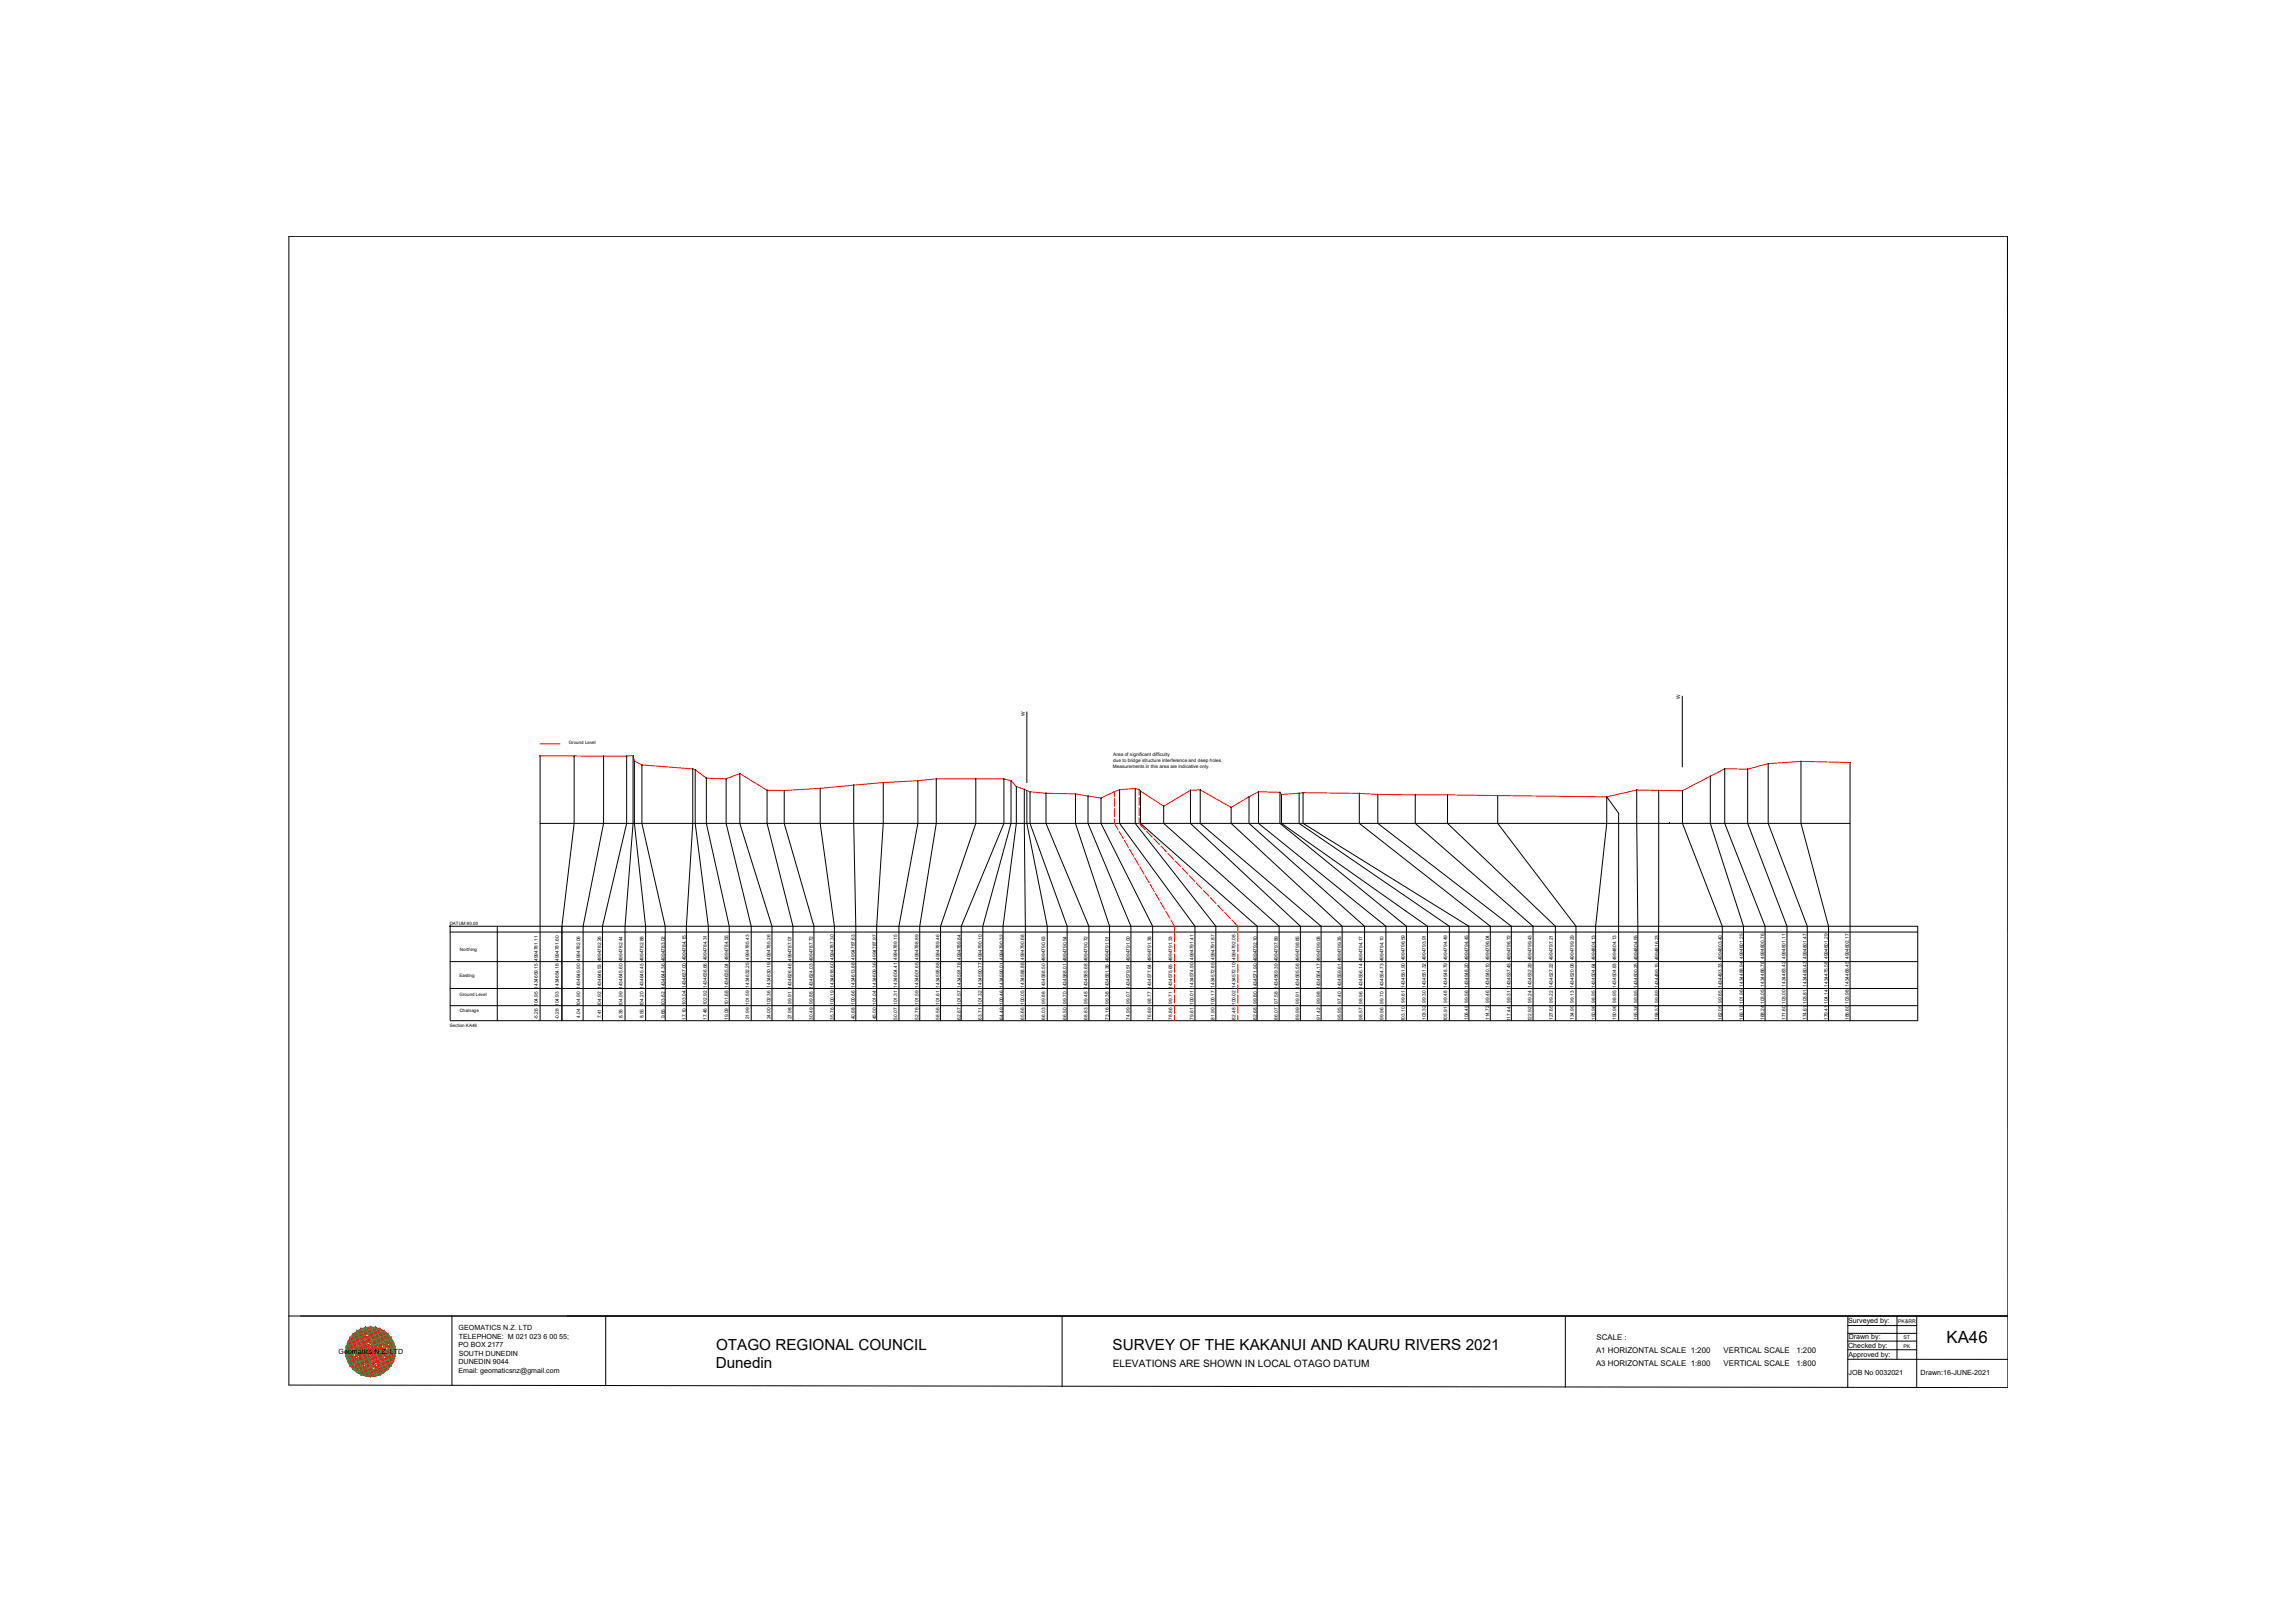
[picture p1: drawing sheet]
<svg xmlns="http://www.w3.org/2000/svg" width="420mm" height="297mm" viewBox="0 0 420 297" stroke-linecap="round" stroke-linejoin="round" font-family="sans-serif">
<defs><g id="words">
<text font-size="3.1" x="356.4" y="245.7">KA46</text>
<g font-size="2.8">
<text x="131" y="250.3">Dunedin</text>
<text x="131.1" y="247">OTAGO REGIONAL COUNCIL</text>
<text x="203.7" y="247">SURVEY OF THE KAKANUI AND KAURU RIVERS 2021</text>
</g>
<text font-size="1.9" x="203.7" y="250.1">ELEVATIONS ARE SHOWN IN LOCAL OTAGO DATUM</text>
<g font-size="1.4">
<text x="292.3" y="245.2">SCALE :</text>
<text x="292.2" y="247.6">A1 HORIZONTAL SCALE 1:200</text>
<text x="292.2" y="250">A3 HORIZONTAL SCALE 1:800</text>
<text x="315.5" y="247.6">VERTICAL SCALE</text>
<text x="315.5" y="250">VERTICAL SCALE</text>
<text x="328.9" y="247.6">1:200</text>
<text x="328.9" y="250">1:800</text>
</g>
<g font-size="1.3">
<text x="84" y="243.4">GEOMATICS N.Z. LTD</text>
<text x="84" y="245">TELEPHONE: M 021 023 6 00 55;</text>
<text x="338.3" y="242.1">Surveyed by:</text>
<text x="338.5" y="245.1">Drawn by:</text>
<text x="62" y="247.8">Geomatics N.Z. LTD</text>
<text x="83.9" y="246.6">PO BOX 2177</text>
<text x="83.9" y="249.7">DUNEDIN 9044</text>
<text x="83.9" y="251.3">Email: geomaticsnz@gmail.com</text>
<text x="84" y="248.1">SOUTH DUNEDIN</text>
<text x="338.3" y="246.6">Checked by:</text>
<text x="338.4" y="248.3">Approved by:</text>
<text x="338.4" y="251.7">JOB No 0032021</text>
<text x="351.6" y="251.7">Drawn:16-JUNE-2021</text>
</g>
<g font-size=".9">
<text x="187.6" y="131" transform="rotate(-90 187.6 131)">W</text>
<text x="307.6" y="128" transform="rotate(-90 307.6 128)">W</text>
<text x="203.7" y="140.5">Measurements in this area are indicative only.</text>
<text x="203.8" y="139.5">due to bridge structure interference and deep holes.</text>
<text x="203.8" y="138.4">Area of significant difficulty</text>
<text x="144.9" y="183.7" transform="rotate(-90 144.9 183.7)">99.91 1434626.46 4994787.07</text>
<text x="148.8" y="183.7" transform="rotate(-90 148.8 183.7)">99.88 1434624.03 4994787.72</text>
<text x="191.4" y="183.7" transform="rotate(-90 191.4 183.7)">99.88 1434588.50 4994790.63</text>
<text x="195.2" y="183.7" transform="rotate(-90 195.2 183.7)">99.70 1434588.01 4994790.54</text>
<text x="199.1" y="183.7" transform="rotate(-90 199.1 183.7)">99.48 1434585.68 4994790.72</text>
<text x="203" y="183.7" transform="rotate(-90 203 183.7)">99.38 1434581.36 4994791.01</text>
<text x="206.9" y="183.7" transform="rotate(-90 206.9 183.7)">99.07 1434579.51 4994791.00</text>
<text x="210.7" y="183.7" transform="rotate(-90 210.7 183.7)">98.77 1434577.64 4994791.38</text>
<text x="214.6" y="183.7" transform="rotate(-90 214.6 183.7)">99.71 1434575.65 4994791.33</text>
<text x="230.1" y="183.7" transform="rotate(-90 230.1 183.7)">99.80 1434571.90 4994792.10</text>
<text x="234" y="183.7" transform="rotate(-90 234 183.7)">97.58 1434569.39 4994797.89</text>
<text x="237.8" y="183.7" transform="rotate(-90 237.8 183.7)">99.91 1434565.58 4994798.85</text>
<text x="241.7" y="183.7" transform="rotate(-90 241.7 183.7)">99.98 1434564.17 4994799.08</text>
<text x="245.6" y="183.7" transform="rotate(-90 245.6 183.7)">97.40 1434559.61 4994799.35</text>
<text x="249.4" y="183.7" transform="rotate(-90 249.4 183.7)">98.96 1434556.14 4994794.17</text>
<text x="253.3" y="183.7" transform="rotate(-90 253.3 183.7)">99.70 1434554.73 4994794.10</text>
<text x="257.2" y="183.5" transform="rotate(-90 257.2 183.5)">99.61 1434551.90 4994796.59</text>
<text x="264.9" y="183.5" transform="rotate(-90 264.9 183.5)">99.48 1434548.79 4994794.49</text>
<text x="276.5" y="183.5" transform="rotate(-90 276.5 183.5)">99.31 1434537.45 4994796.72</text>
<text x="280.4" y="183.5" transform="rotate(-90 280.4 183.5)">99.24 1434532.29 4994799.43</text>
<text x="98.5" y="186.6" transform="rotate(-90 98.5 186.6)">-5.26 104.95 1434659.15 4994781.11</text>
<text x="102.3" y="186.6" transform="rotate(-90 102.3 186.6)">-0.28 104.93 1434654.18 4994781.60</text>
<text x="106.2" y="186.3" transform="rotate(-90 106.2 186.3)">4.04 104.90 1434649.90 4994782.06</text>
<text x="110.1" y="186.4" transform="rotate(-90 110.1 186.4)">7.41 104.92 1434646.53 4994782.26</text>
<text x="114" y="186.4" transform="rotate(-90 114 186.4)">8.35 104.99 1434645.60 4994782.44</text>
<text x="117.8" y="186.4" transform="rotate(-90 117.8 186.4)">8.55 104.20 1434645.45 4994782.88</text>
<text x="121.7" y="186.4" transform="rotate(-90 121.7 186.4)">9.65 103.62 1434644.36 4994783.02</text>
<text x="125.6" y="186.7" transform="rotate(-90 125.6 186.7)">17.10 103.04 1434637.00 4994784.15</text>
<text x="129.4" y="186.7" transform="rotate(-90 129.4 186.7)">17.46 102.92 1434636.66 4994784.31</text>
<text x="133.3" y="186.7" transform="rotate(-90 133.3 186.7)">19.09 101.68 1434635.04 4994784.55</text>
<text x="137.2" y="186.6" transform="rotate(-90 137.2 186.6)">21.99 101.59 1434632.25 4994785.43</text>
<text x="141" y="186.6" transform="rotate(-90 141 186.6)">24.00 102.36 1434630.19 4994785.26</text>
<text x="144.9" y="186.6" transform="rotate(-90 144.9 186.6)">27.98</text>
<text x="148.8" y="186.6" transform="rotate(-90 148.8 186.6)">30.49</text>
<text x="152.7" y="186.6" transform="rotate(-90 152.7 186.6)">35.76 100.19 1434618.60 4994787.30</text>
<text x="156.5" y="186.6" transform="rotate(-90 156.5 186.6)">40.68 100.66 1434613.68 4994787.63</text>
<text x="160.4" y="186.6" transform="rotate(-90 160.4 186.6)">45.00 101.04 1434609.36 4994787.97</text>
<text x="164.3" y="186.6" transform="rotate(-90 164.3 186.6)">50.07 101.31 1434604.41 4994789.15</text>
<text x="168.1" y="186.6" transform="rotate(-90 168.1 186.6)">52.76 101.59 1434601.65 4994788.89</text>
<text x="172" y="186.6" transform="rotate(-90 172 186.6)">58.56 101.61 1434595.88 4994789.46</text>
<text x="175.9" y="186.6" transform="rotate(-90 175.9 186.6)">62.67 101.57 1434591.78 4994789.84</text>
<text x="179.8" y="186.6" transform="rotate(-90 179.8 186.6)">63.71 101.32 1434590.77 4994790.10</text>
<text x="183.6" y="186.6" transform="rotate(-90 183.6 186.6)">64.49 100.46 1434590.01 4994790.32</text>
<text x="187.5" y="186.6" transform="rotate(-90 187.5 186.6)">65.66 100.05 1434588.88 4994790.68</text>
<text x="191.4" y="186.6" transform="rotate(-90 191.4 186.6)">66.03</text>
<text x="195.2" y="186.6" transform="rotate(-90 195.2 186.6)">66.50</text>
<text x="199.1" y="186.6" transform="rotate(-90 199.1 186.6)">68.83</text>
<text x="203" y="186.6" transform="rotate(-90 203 186.6)">73.16</text>
<text x="206.9" y="186.6" transform="rotate(-90 206.9 186.6)">74.99</text>
<text x="210.7" y="186.6" transform="rotate(-90 210.7 186.6)">76.89</text>
<text x="214.6" y="186.6" transform="rotate(-90 214.6 186.6)">78.86</text>
<text x="218.5" y="186.6" transform="rotate(-90 218.5 186.6)">79.61 100.01 1434574.90 4994791.41</text>
<text x="222.3" y="186.6" transform="rotate(-90 222.3 186.6)">81.90 100.17 1434572.65 4994791.87</text>
<text x="226.2" y="186.6" transform="rotate(-90 226.2 186.6)">82.48 100.02 1434572.10 4994792.08</text>
<text x="230.1" y="186.6" transform="rotate(-90 230.1 186.6)">82.68</text>
<text x="234" y="186.6" transform="rotate(-90 234 186.6)">86.07</text>
<text x="237.8" y="186.6" transform="rotate(-90 237.8 186.6)">89.99</text>
<text x="241.7" y="186.6" transform="rotate(-90 241.7 186.6)">91.42</text>
<text x="245.6" y="186.6" transform="rotate(-90 245.6 186.6)">95.95</text>
<text x="249.4" y="186.6" transform="rotate(-90 249.4 186.6)">98.57</text>
<text x="253.3" y="186.6" transform="rotate(-90 253.3 186.6)">99.96</text>
<text x="257.2" y="186.9" transform="rotate(-90 257.2 186.9)">103.10</text>
<text x="261" y="186.7" transform="rotate(-90 261 186.7)">103.32 99.30 1434551.32 4994793.91</text>
<text x="264.9" y="186.9" transform="rotate(-90 264.9 186.9)">105.91</text>
<text x="268.8" y="186.7" transform="rotate(-90 268.8 186.7)">106.49 99.56 1434548.20 4994794.45</text>
<text x="272.7" y="186.7" transform="rotate(-90 272.7 186.7)">114.72 99.46 1434540.10 4994796.04</text>
<text x="276.5" y="186.9" transform="rotate(-90 276.5 186.9)">117.44</text>
<text x="280.4" y="186.9" transform="rotate(-90 280.4 186.9)">122.92</text>
<text x="284.3" y="186.7" transform="rotate(-90 284.3 186.7)">127.65 99.22 1434527.22 4994797.21</text>
<text x="288.2" y="186.7" transform="rotate(-90 288.2 186.7)">134.99 99.13 1434520.08 4994799.29</text>
<text x="292" y="186.7" transform="rotate(-90 292 186.7)">150.96 98.95 1434504.64 4994804.13</text>
<text x="295.9" y="186.7" transform="rotate(-90 295.9 186.7)">150.96 98.95 1434504.63 4994804.13</text>
<text x="299.8" y="186.7" transform="rotate(-90 299.8 186.7)">155.36 99.95 1434500.25 4994804.55</text>
<text x="303.6" y="186.7" transform="rotate(-90 303.6 186.7)">158.57 99.89 1434499.15 4994816.23</text>
<text x="315.2" y="186.7" transform="rotate(-90 315.2 186.7)">162.05 99.85 1434493.33 4994803.40</text>
<text x="319.1" y="186.7" transform="rotate(-90 319.1 186.7)">166.13 101.96 1434488.94 4994801.25</text>
<text x="323" y="186.7" transform="rotate(-90 323 186.7)">168.24 103.05 1434486.76 4994800.76</text>
<text x="326.9" y="186.7" transform="rotate(-90 326.9 186.7)">171.60 103.00 1434483.42 4994801.11</text>
<text x="330.7" y="186.7" transform="rotate(-90 330.7 186.7)">174.61 103.81 1434480.43 4994801.47</text>
<text x="334.6" y="186.7" transform="rotate(-90 334.6 186.7)">179.41 104.14 1434475.58 4994801.29</text>
<text x="338.5" y="186.7" transform="rotate(-90 338.5 186.7)">186.60 103.98 1434468.45 4994802.17</text>
<text x="347.5" y="242.2">PK&amp;RR</text>
<text x="348.5" y="245">ST</text>
<text x="348.5" y="246.8">PK</text>
</g>
<g font-size=".8">
<text x="104.1" y="136.2">Ground Level</text>
<text x="82.3" y="169.4">DATUM 80.00</text>
<text x="84.1" y="178.9">Easting</text>
<text x="84.2" y="174">Northing</text>
<text x="84.1" y="182.4">Ground Level</text>
<text x="84.2" y="185.3">Chainage</text>
<text x="82.3" y="187.9">Section KA46</text>
</g>
</g></defs>
<!-- layer: 0 -->
<g fill="none" stroke="#000" stroke-width=".18">
<path d="M52.9 43.3h314.6l.1 210.7-314.7-.5zM98.9 138.3v.1M98.9 138.4v48.4M105.1 138.4v12.3l-2.2 18.8v17.3M105.1 138.3v.1M110.5 138.4h.1M110.5 138.4v12.3l-3.7 18.8v17.3M114.7 138.4h.1M114.7 138.4v12.3l-4.4 18.8v17.3M115.9 138.3v12.4l-1.5 18.8v17.3M115.9 138.3h.1M116.1 139.3v11.4l2.1 18.8v17.3"/>
<path d="M116.2 139.3h-.1M117.5 140v10.7l4.3 18.8v17.3M117.5 140h.1M188 130.3v12.9M308 127.4v13M323.7 139.8v10.9l7.2 18.8v17.3M323.7 139.7v.1M329.7 139.4v11.3l5.1 18.8v17.3M329.7 139.3v.1M338.7 139.6v47.2M338.7 139.5v.1M98.9 150.7h239.8"/>
<path d="M126.8 140.7v10l-1.1 18.8v17.3M126.8 140.7h.1M127.3 140.9h.1M127.3 140.9v9.8l2.4 18.8v17.3M129.3 142.4h.1M129.3 142.4v8.3l4.2 18.8v17.3M132.9 142.5l.1 .1M132.9 142.5v8.2l4.6 18.8v17.3M133 142.5l-.1 .1M135.5 141.6h-.1M135.5 141.6l-.1 9.1 5.9 18.8v17.3M140.4 144.6l.1 .1"/>
<path d="M140.4 144.6v6.1l4.8 18.8v17.3M140.5 144.6l-.1 .1M143.6 144.7v6l5.4 18.8v17.3M143.6 144.7h.1M150.1 144.3h.1M150.2 144.3v6.4l2.6 18.8v17.3M150.2 144.3h-.1M156.3 143.7v7l.4 18.8v17.3M156.3 143.7h.1M161.7 143.2v7.5l-1.2 18.8v17.3M161.7 143.2h.1M168 142.9v7.8l-3.4 18.8v17.3"/>
<path d="M168.1 142.9h-.1M171.4 142.5v.1M171.4 142.5v8.2l-3 18.8v17.3M178.6 142.5h.1M178.6 142.5v8.2l-6.4 18.8v17.3M178.7 142.5h-.1M183.8 142.5v.1M183.8 142.6v8.1l-7.8 18.8v17.3M185.1 142.9v7.8l-5.2 18.8v17.3M185.1 142.9h.1M186.1 143.9v6.8l-2.5 18.8v17.3M187.5 144.5h.1"/>
<path d="M187.5 144.5l.2 42.3M188 144.7v6l3.7 18.8v17.3M188.6 144.9v5.8l6.8 18.8v17.3M188.6 144.9h.1M191.5 145.2v5.5l7.8 18.8v17.3M191.5 145.2h.1M196.9 145.3v5.4l6.2 18.8v17.3M199.2 145.7h.1M199.2 145.7v5l7.8 18.8v17.3M201.6 146.1v4.6l9.4 18.8v17.3M201.6 146.1h-.1M204 144.9h.1"/>
<path d="M205 144.5h.1M205 144.5v6.2l13.8 18.8v17.3M207.8 144.3v6.4l14.8 18.8v17.3M207.8 144.3h.1M208.5 144.5h.1M208.6 144.5h-.1M208.8 144.8v5.9l21.4 18.8v17.3M208.8 144.8h.1M213 147.5l.1 .1M213 147.6v3.1l21.2 18.8v17.3M213.1 147.5l-.1 .1M217.9 144.6l.1 .1"/>
<path d="M217.9 144.6v6.1l20.2 18.8v17.3M218 144.6l-.1 .1M219.7 144.5v.1M219.7 144.6v6.1l22.2 18.8v17.3M225.4 147.8h.1M225.4 147.8v2.9l20.3 18.8v17.3M228.7 145.8h.1M228.7 145.8v4.9l21.1 18.8v17.3M230.4 144.9v5.8l23.3 18.8v17.3M230.4 144.9h.1M234.3 145v5.7l23.2 18.8v17.3M234.3 145h.1"/>
<path d="M234.6 145.4v5.3l26.7 18.8v17.3M234.6 145.4h.1M237.8 145.2v5.5l27.5 18.8v17.3M237.8 145.2h.1M238.6 145.1v5.6l30.3 18.8v17.3M238.6 145.1h-.1M248.9 145.2v5.5l23.9 18.8v17.3M252.2 145.4h.1M252.2 145.4v5.3l24.5 18.8v17.3M252.3 145.4h-.1M259.1 145.5v5.2l21.6 18.8v17.3M265 145.5v5.2l19.8 18.8v17.3"/>
<path d="M265 145.5h.1M274.2 145.6h.1M274.2 145.6v5.1l14.3 18.8v17.3M294.1 145.8h.1M294.2 145.8v4.9l-2.1 18.8v17.3M294.2 145.8l2.1 3v38M294.2 145.8h-.1M299.6 144.6h.1M299.6 144.6l.2 42.2M299.7 144.6h-.1M303.7 144.7v24.8M303.7 144.6v.1"/>
<path d="M305.7 150.7h.1M308 144.7h.1M308 144.7v6l7.3 18.8v17.3M313.1 142v.1M313.1 142.1v8.6l6.1 18.8v17.3M315.7 140.7h.1M315.8 140.7v10l7.3 18.8v17.3M315.8 140.7h-.1M319.9 140.8h.1M320 140.8v9.9l7.2 18.8v17.3M320 140.8h-.1M82.4 169.5h.1"/>
<path d="M82.4 169.5h268.7v17.3h-268.7M82.4 176h268.7M82.4 169.5v17.1M82.4 170.6h268.7M91 169.5v17.3M303.6 169.5v17.3M82.4 184.1h268.7M82.4 180.9h268.7M52.9 240.9h314.7M82.7 240.8v12.7M110.9 240.8v12.8M194.4 240.9v12.9"/>
<path d="M286.6 240.9v12.9M338.3 245.4h12.6M338.3 247h12.6M338.3 248.8h29.3M338.3 242.6h12.6M338.3 244h12.6M338.3 240.9v13M347.3 240.9v7.8M350.9 240.9v13"/>
<circle cx="98.9" cy="138.3" r=".02"/>
<circle cx="105.1" cy="138.4" r=".02"/>
<circle cx="110.5" cy="138.4" r=".02"/>
<circle cx="114.7" cy="138.4" r=".02"/>
<circle cx="115.9" cy="138.3" r=".02"/>
<circle cx="116.1" cy="139.3" r=".02"/>
<circle cx="117.5" cy="140" r=".02"/>
<circle cx="323.7" cy="139.8" r=".02"/>
<circle cx="329.7" cy="139.3" r=".02"/>
<circle cx="338.7" cy="139.5" r=".02"/>
<circle cx="126.8" cy="140.7" r=".02"/>
<circle cx="127.3" cy="140.9" r=".02"/>
<circle cx="129.3" cy="142.4" r=".02"/>
<circle cx="132.9" cy="142.5" r=".02"/>
<circle cx="135.4" cy="141.6" r=".02"/>
<circle cx="140.4" cy="144.6" r=".02"/>
<circle cx="143.6" cy="144.7" r=".02"/>
<circle cx="150.2" cy="144.3" r=".02"/>
<circle cx="156.3" cy="143.7" r=".02"/>
<circle cx="161.7" cy="143.2" r=".02"/>
<circle cx="168" cy="142.9" r=".02"/>
<circle cx="171.4" cy="142.5" r=".02"/>
<circle cx="178.6" cy="142.5" r=".02"/>
<circle cx="183.8" cy="142.6" r=".02"/>
<circle cx="185.1" cy="142.9" r=".02"/>
<circle cx="186.1" cy="143.9" r=".02"/>
<circle cx="187.5" cy="144.5" r=".02"/>
<circle cx="188.6" cy="144.9" r=".02"/>
<circle cx="191.5" cy="145.2" r=".02"/>
<circle cx="196.9" cy="145.3" r=".02"/>
<circle cx="199.2" cy="145.7" r=".02"/>
<circle cx="201.6" cy="146.1" r=".02"/>
<circle cx="204" cy="144.9" r=".02"/>
<circle cx="205" cy="144.5" r=".02"/>
<circle cx="207.8" cy="144.3" r=".02"/>
<circle cx="208.5" cy="144.5" r=".02"/>
<circle cx="208.8" cy="144.8" r=".02"/>
<circle cx="213" cy="147.5" r=".02"/>
<circle cx="217.9" cy="144.6" r=".02"/>
<circle cx="219.7" cy="144.6" r=".02"/>
<circle cx="225.4" cy="147.8" r=".02"/>
<circle cx="228.7" cy="145.8" r=".02"/>
<circle cx="230.4" cy="144.9" r=".02"/>
<circle cx="234.3" cy="145" r=".02"/>
<circle cx="234.6" cy="145.4" r=".02"/>
<circle cx="237.8" cy="145.2" r=".02"/>
<circle cx="238.6" cy="145.1" r=".02"/>
<circle cx="248.9" cy="145.2" r=".02"/>
<circle cx="252.2" cy="145.4" r=".02"/>
<circle cx="259.1" cy="145.5" r=".02"/>
<circle cx="265" cy="145.5" r=".02"/>
<circle cx="274.2" cy="145.6" r=".02"/>
<circle cx="294.1" cy="145.8" r=".02"/>
<circle cx="299.6" cy="144.6" r=".02"/>
<circle cx="303.7" cy="144.7" r=".02"/>
<circle cx="308" cy="144.7" r=".02"/>
<circle cx="313.1" cy="142.1" r=".02"/>
<circle cx="315.7" cy="140.7" r=".02"/>
<circle cx="320" cy="140.8" r=".02"/>
<circle cx="82.4" cy="169.5" r=".02"/>
</g>
<g fill="none" stroke="#ff0" stroke-width=".18">
<path d="M188 144.7h.1"/>
<circle cx="188" cy="144.7" r=".02"/>
</g>
<!-- layer: geo -->
<g fill="none" stroke="#545454" stroke-width=".18">
<path d="M63.3 247.4h9.1M63.4 246.5h8.9v1.8h-8.9zM63.6 245.7h8.5v3.5h-8.5zM63.6 245.7h.1M64 244.9h7.6v5h-7.6zM64.6 244.2h6.5v6.4h-6.5zM65.3 243.6h.1M65.3 243.6h5.1v7.6h-5.1zM66.1 243.2h3.5v8.4h-3.5zM66.9 242.9h1.8v9h-1.7zM67.8 242.8v9.2M71.6 244.9h.1"/>
<path d="M72.3 246.5h.1"/>
</g>
<g fill="none" stroke="#ff0" stroke-width=".18">
<path d="M63.3 247.4l4.5-4.6 4.6 4.6-4.6 4.5-4.4-4.5M63.4 246.5l3.6-3.6 5.3 5.4-3.6 3.6zM64.6 250.6h.1M64.6 244.2l6.5 6.4M65.3 251.2l-1.3-1.3 6.4-6.3 1.2 1.3-6.3 6.3M65.3 243.6l6.3 6.3-1.2 1.3-6.4-6.3zM66.1 243.2l6 6-2.5 2.4-6-5.9zM68.7 251.9h.1M68.7 242.9l3.6 3.6-5.3 5.4-3.6-3.6zM69.6 243.2l2.5 2.5-6 5.9-2.5-2.4zM71.1 244.1h.1M71.1 244.2l-6.5 6.4"/>
<path d="M71.1 250.6h.1"/>
</g>
<g fill="none" stroke="#00b85c" stroke-width=".18">
<path d="M63.3 247.4l1.3 3.2 7.8-3.2-1.3-3.2-7.8 3.2M63.4 246.5l7-2.9 1.9 4.7-7 2.9zM63.4 248.3l8.2-3.4 .7 1.6-8.2 3.4zM63.6 245.7l8.5 3.5M63.6 245.7l2.5 5.9M64 244.9l4.7-2 2.9 7-4.6 2zM64.6 244.2l3.2-1.4 3.3 7.8-3.3 1.4zM65.3 243.6l1.7-.7 3.4 8.3-1.7 .7zM66.1 243.2l3.5 8.4M69.6 243.2l-3.5 8.4M69.6 243.2l2.5 6M69.6 243.2l-6 2.5"/>
<path d="M72.1 245.7l-8.5 3.5M72.1 249.2l-6 2.4"/>
</g>
<g fill="none" stroke="#f00" stroke-width=".18">
<path d="M63.3 247.4l2.8 4.2M63.3 247.4l6.3 4.2M63.3 247.4l8.8 1.8M63.3 247.4h.1M63.4 248.3h.1M63.4 246.5h.1M63.4 246.5l8.9 1.8M63.4 246.5l.6 3.4M63.4 246.5l3.6 5.4M63.4 248.3l1.9 2.9M63.4 246.5l7 4.7M63.4 248.3l5.3 3.6"/>
<path d="M63.4 248.3l8.2 1.6M63.6 245.7l1 4.9M63.6 245.7l4.2 6.3M63.6 249.2l1 1.4M63.6 249.2l4.2 2.8M63.6 245.7l7.5 4.9M63.6 245.7l8.8 1.7M63.6 249.2l7.5 1.4M63.6 245.7l-.3 1.7M63.6 245.7h.1M63.7 249.2h.1M64 249.9h.1"/>
<path d="M64 244.9h.1M64 244.9l7.6 5M64 244.9l1.3 6.3M64 244.9l4.7 7M64 249.9l3 2M64 249.9l6.4 1.3M64 244.9l-.6 3.4M64.1 244.9l8.2 1.6M64.6 244.2h.1M64.6 244.2l1.5 7.4M64.6 244.2l5 7.4M64.6 244.2l7.5 5"/>
<path d="M64.6 250.6l1.5 1M64.6 244.2l-1 1.4M64.6 244.2l7.5 1.5M64.6 250.6l5 1M64.6 244.2l-1 5M64.7 250.6h.1M65.3 243.6h.1M65.3 251.2h.1M65.3 243.6l5.1 7.6M65.3 243.6l1.7 8.3M65.3 243.6l-1.9 2.9M65.3 251.2l3.4 .7"/>
<path d="M65.3 243.6l-1.3 6.3M65.3 243.6l7 4.7M65.3 243.6l6.3 1.3M66.1 243.2h.1M66.1 243.2l1.7 8.8M66.1 243.2l5 7.4M66.1 243.2l-1.5 1M66.1 243.2l6.3 4.2M66.1 243.2l-2.8 4.2M66.1 243.2l5 1M66.1 251.6l1.7 .4M66.1 243.2l-1.5 7.4"/>
<path d="M66.1 251.6h.1M67 242.9h.1M67 251.9h.1M67 242.9l1.7 9M67 242.9l4.6 7M67 242.9l-3 2M67 242.9l5.3 3.6M67 242.9l-3.6 5.4M67 242.9l3.4 .7M67 242.9l-1.7 8.3M67.8 242.9h.1M67.8 242.8l1.8 8.8"/>
<path d="M67.8 242.8l-1.7 .4M67.8 242.8l4.3 6.4M67.8 242.8l-4.2 2.9M67.8 242.8l4.3 2.9M67.8 242.8l-4.2 6.4M67.8 242.8l1.8 .4M67.8 242.8l-1.7 8.8M67.9 251.9h.1M68.7 251.9h.1M68.7 242.9h.1M68.7 242.9l-1.7 9M68.7 242.9l1.7 8.3"/>
<path d="M68.7 242.9l-3.4 .7M68.7 242.9l3.6 5.4M68.7 242.9l-5.3 3.6M68.7 242.9l2.9 2M68.7 242.9l-4.7 7M69.5 243.2h.1M69.6 243.2l1.5 7.4M69.6 243.2l-5 1M69.6 251.6l-1.8 .4M69.6 243.2l2.8 4.2M69.6 243.2l-6.3 4.2M69.6 243.2l1.5 1"/>
<path d="M69.6 243.2l-5 7.4M69.6 243.2l-1.8 8.8M69.6 251.6h.1M70.4 251.2h.1M70.4 243.6h.1M70.4 243.6l-5.1 7.6M70.4 243.6l1.2 6.3M70.4 243.6l-6.4 1.3M70.4 251.2l-3.4 .7M70.4 243.6l1.9 2.9M70.4 243.6l-7 4.7M70.4 243.6l-1.7 8.3"/>
<path d="M71 244.2h.1M71.1 244.2l1 5M71.1 244.2l-7.5 1.5M71.1 250.6l-5 1M71.1 244.2l1 1.5M71.1 244.2l-7.5 5M71.1 250.6l-1.5 1M71.1 244.2l-5 7.4M71.1 244.2l-1.5 7.4M71.1 250.6h.1M71.6 244.9h.1M71.6 249.9h.1"/>
<path d="M71.6 244.9l-7.6 5M71.6 244.9l.7 3.4M71.6 244.9l-8.2 1.6M71.6 249.9l-6.3 1.3M71.6 249.9l-2.9 2M71.6 244.9l-4.6 7M71.6 244.9l-1.2 6.3M72 245.6h.1M72.1 249.1h.1M72.1 245.7l.3 1.7M72.1 245.7l-8.8 1.7 .3 1.8M72.1 249.2l-7.5 1.4"/>
<path d="M72.1 249.2l-4.3 2.8M72.1 245.7l-7.5 4.9M72.1 245.6l-4.3 6.4M72.1 249.2l-1 1.4M72.1 245.7l-1 4.9M72.3 246.5h.1M72.3 248.3h.1M72.3 246.5l-8.9 1.8M72.3 248.3l-8.3 1.6M72.3 246.5l-7 4.7M72.3 248.3l-5.3 3.6M72.3 246.5l-3.6 5.4"/>
<path d="M72.3 248.3l-1.9 2.9M72.3 246.5l-.7 3.4M72.4 247.4h.1M72.4 247.4l-.3 1.8M72.4 247.4l-8.8 1.8M72.4 247.4l-6.3 4.2M72.4 247.4l-2.8 4.2"/>
</g>
<!-- layer: 0 -->
<g fill="none" stroke="#f00" stroke-width=".18">
<path d="M98.9 138.3l11.6 .1 5.4-.1 .2 1 1.4 .7 9.3 .7 .5 .2 2 1.5 3.6 .1 2.5-.9 5 3 3.2 .1 6.6-.4 11.5-1.1 6.3-.3 3.4-.4 12.4 .1 1.3 .3 1 1.1a13.1 13.1 0 0 0 5.4 1.2l5.4 .1 4.7 .8 3.4-1.6 2.8-.2 .7 .2 4.5 3.1 4.9-3h1.8l5.7 3.2 5-2.9 3.9 .1 .3 .4 4-.3 10.3 .1 3.3 .2 42 .4 5.4-1.2 8.4 .1 7.8-4 4.2 .1 3.7-1 6-.4 9 .2M98.9 136.2h3.6M204 144.9v.8M204 146.1v1.5M204 148v1.5M204 149.9v.8l.7 1.2M204.9 152.2l.8 1.3M205.8 153.8l.8 1.3M206.8 155.4l.7 1.3M207.7 157l.8 1.3M208.5 144.5v1M208.5 145.9v1.5"/>
<path d="M208.5 147.8v1.5M208.5 149.7v1l1.2 1.2M208.7 158.7l.7 1.2M209.9 152.1l1.1 1.1M211.2 153.5l1.1 1.1M212.5 154.8l1.1 1.1M213.8 156.2l1.1 1.1M215.1 157.5l1.1 1.1M216.4 158.9l1.1 1.1M209.6 160.3l.8 1.3M210.6 161.9l.7 1.3M211.5 163.5l.8 1.3"/>
<path d="M212.5 165.1l.7 1.3M213.4 166.8l.8 1.2M214.4 168.4l.6 1.1v1M215 170.8v1.5M215 172.7v1.5M215 174.6v1.5M215 176.5v1.5M215 178.4v1.5M217.7 160.2l1 1.1M219 161.6l1 1.1M220.3 163l1.1 1M221.6 164.3l1 1.1"/>
<path d="M222.9 165.7l1 1M224.2 167l1 1.1M225.5 168.4l1.1 1.1v1M226.6 170.8v1.5M226.6 172.7v1.5M226.6 174.6v1.5M226.6 176.5v1.5M226.6 178.4v1.5M215 180.2v1.5M215 182.1v1.5M215 184v1.5M215 185.9v.9"/>
<path d="M226.6 180.2v1.5M226.6 182.1v1.5M226.6 184v1.5M226.6 185.9v.9"/>
</g>
<use href="#words"/>
</svg>
